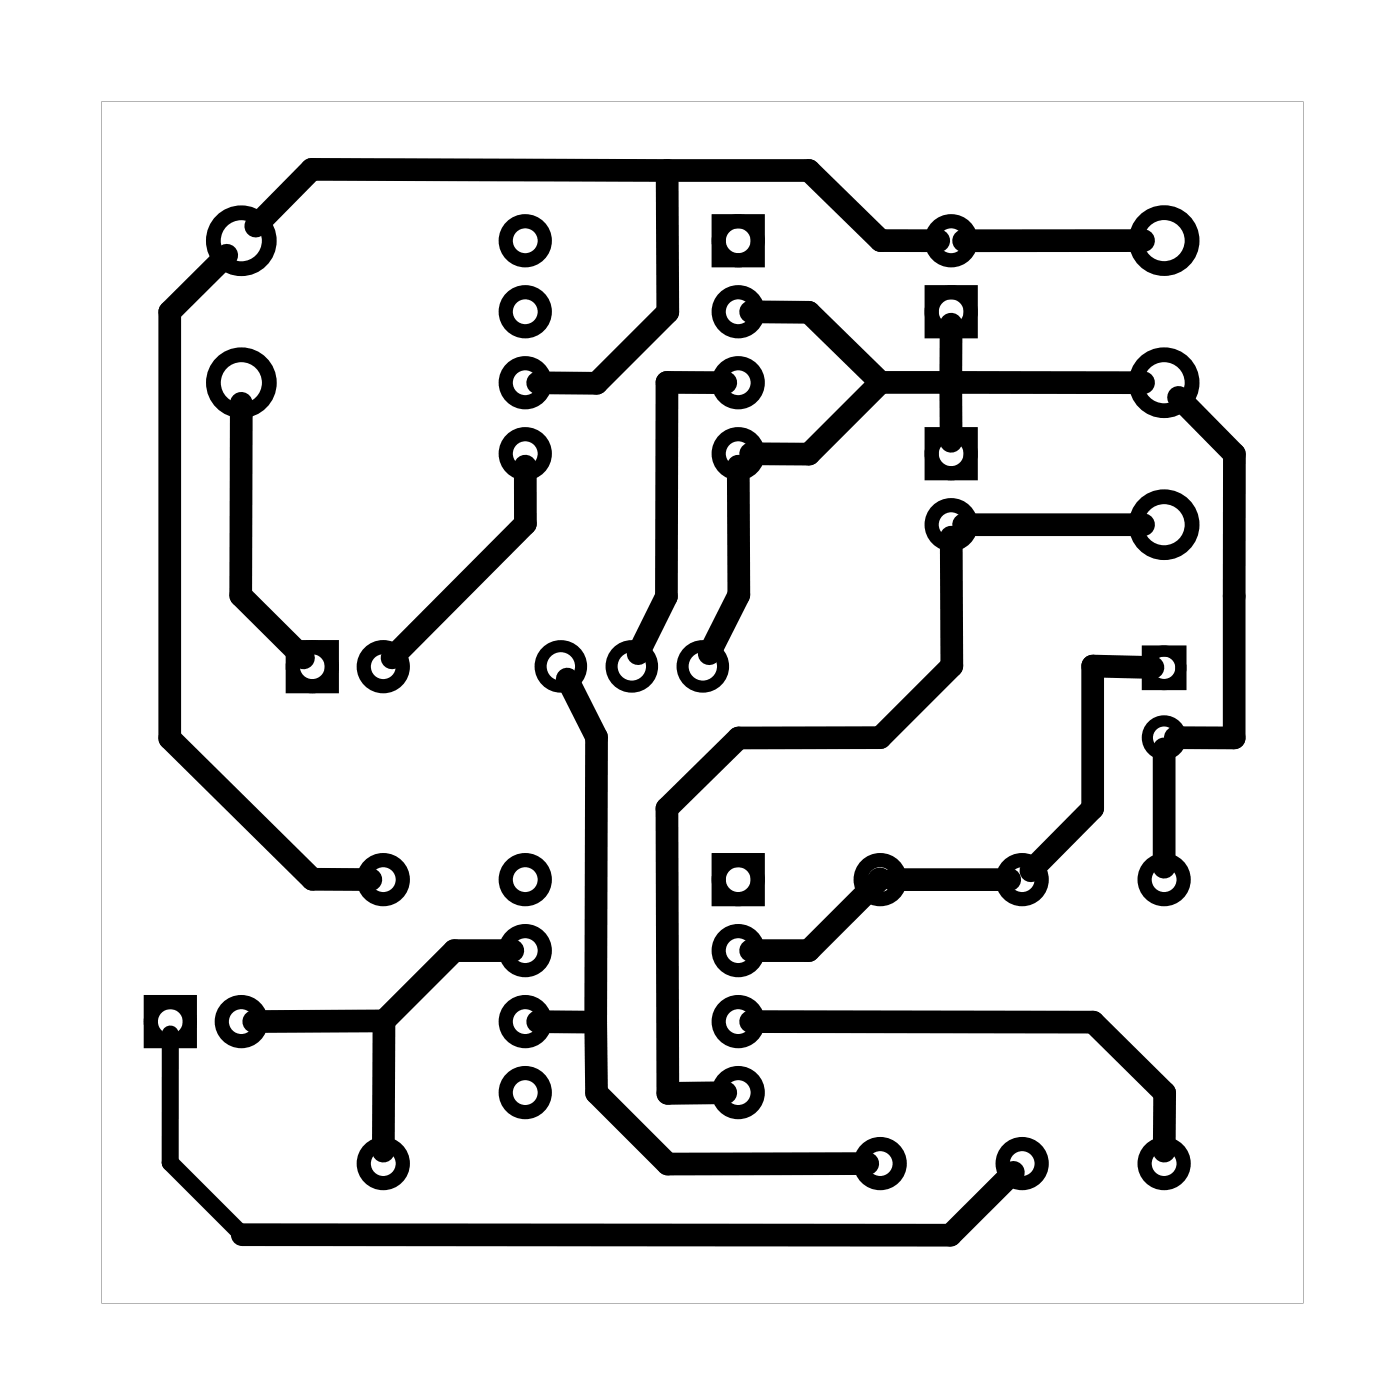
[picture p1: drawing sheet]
<svg xmlns="http://www.w3.org/2000/svg" width="50mm" height="50mm" viewBox="0 0 50 50" stroke-linecap="round" stroke-linejoin="round" font-family="sans-serif">
<g fill="#000">
<path d="M3.6 3.6v43h43v-43zM3.6 3.6h43v43h-43z"/>
<circle cx="31.5" cy="31.5" r=".41"/>
</g>
<g fill="none" stroke="#000" stroke-width=".51">
<path d="M25.7 7.9h1.4v1.4h-1.4zM33.3 15.5h1.4v1.4h-1.4zM33.3 10.5h1.4v1.4h-1.4zM5.4 35.9h1.4v1.4h-1.4zM10.5 23.2h1.4v1.4h-1.4zM25.7 30.8h1.4v1.4h-1.4z"/>
<circle cx="18.8" cy="8.6" r=".7"/>
<circle cx="18.8" cy="16.2" r=".7"/>
<circle cx="18.8" cy="11.2" r=".7"/>
<circle cx="18.8" cy="13.7" r=".7"/>
<circle cx="26.4" cy="8.6" r=".7"/>
<circle cx="26.4" cy="16.2" r=".7"/>
<circle cx="26.4" cy="11.2" r=".7"/>
<circle cx="26.4" cy="13.7" r=".7"/>
<circle cx="34" cy="11.2" r=".7"/>
<circle cx="34" cy="8.6" r=".7"/>
<circle cx="34" cy="18.8" r=".7"/>
<circle cx="34" cy="16.2" r=".7"/>
<circle cx="6.1" cy="36.6" r=".7"/>
<circle cx="8.6" cy="36.6" r=".7"/>
<circle cx="11.2" cy="23.9" r=".7"/>
<circle cx="13.7" cy="23.9" r=".7"/>
<circle cx="13.7" cy="31.5" r=".7"/>
<circle cx="18.8" cy="31.5" r=".7"/>
<circle cx="18.8" cy="39.1" r=".7"/>
<circle cx="18.8" cy="36.6" r=".7"/>
<circle cx="18.8" cy="34" r=".7"/>
<circle cx="26.4" cy="31.5" r=".7"/>
<circle cx="26.4" cy="36.6" r=".7"/>
<circle cx="26.4" cy="34" r=".7"/>
<circle cx="26.4" cy="39.1" r=".7"/>
<circle cx="31.5" cy="31.5" r=".7"/>
<circle cx="36.6" cy="31.5" r=".7"/>
<circle cx="41.7" cy="31.5" r=".7"/>
<circle cx="13.7" cy="41.6" r=".7"/>
<circle cx="31.5" cy="41.6" r=".7"/>
<circle cx="36.6" cy="41.6" r=".7"/>
<circle cx="41.7" cy="41.6" r=".7"/>
</g>
<g fill="none" stroke="#000" stroke-width=".4">
<path d="M41.1 23.3h1.2v1.2h-1.2z"/>
<circle cx="41.7" cy="23.9" r=".6"/>
<circle cx="41.7" cy="26.4" r=".6"/>
</g>
<g fill="none" stroke="#000" stroke-width=".53">
<circle cx="8.6" cy="8.6" r="1"/>
<circle cx="8.6" cy="13.7" r="1"/>
<circle cx="41.7" cy="13.7" r="1"/>
<circle cx="41.7" cy="18.8" r="1"/>
<circle cx="41.7" cy="8.6" r="1"/>
</g>
<g fill="none" stroke="#000" stroke-width=".43">
<circle cx="20.1" cy="23.8" r=".72"/>
<circle cx="22.6" cy="23.8" r=".72"/>
<circle cx="25.1" cy="23.8" r=".72"/>
</g>
<g fill="none" stroke="#000" stroke-width=".81">
<path d="M8.1 9.1l-2 2.1v15.2l5.1 5.1h2.1M8.6 14.4v6.9l2.3 2.2M18.8 16.7v2l-4.8 4.8M23.9 6.1h-12.7l-2 2M23.9 6.1v5.1l-2.5 2.5h-2.2M23.9 6.1h5l2.6 2.5h2.1M26 13.7h-2.1l-.1 7.6-1 2.1M26.4 16.7v4.6l-1 2.1M26.9 11.2h2l2.6 2.5M31.5 13.7h9.4M31.5 13.7l-2.6 2.5h-2M34 11.6v4.2"/>
<path d="M34 19.2l.1 4.6-2.6 2.6h-5.1l-2.5 2.5v10.2h2.1M34.5 18.8h6.4M40.9 8.6h-6.4M42.2 14.2l2 2v10.2h-2.1M13.7 36.5v4.7M13.7 36.5l-4.6 .1M18.4 34h-2.1l-2.6 2.5M19.2 36.6h2.1M20.3 24.3l1 2.1v10.2M21.3 36.6v2.5l2.6 2.6 7.2-.1M26.9 36.6h12.2l2.6 2.5v2.1M31.5 31.5l-2.6 2.5h-2"/>
<path d="M31.9 31.5h4.2M41.3 23.9l-2.2-.1v5.1l-2.2 2.3M41.7 26.8v4.2M36.3 41.9l-2.3 2.3h-25.3"/>
</g>
<path d="M6.1 37v4.6l2.6 2.6" fill="none" stroke="#000" stroke-width=".61"/>
</svg>
